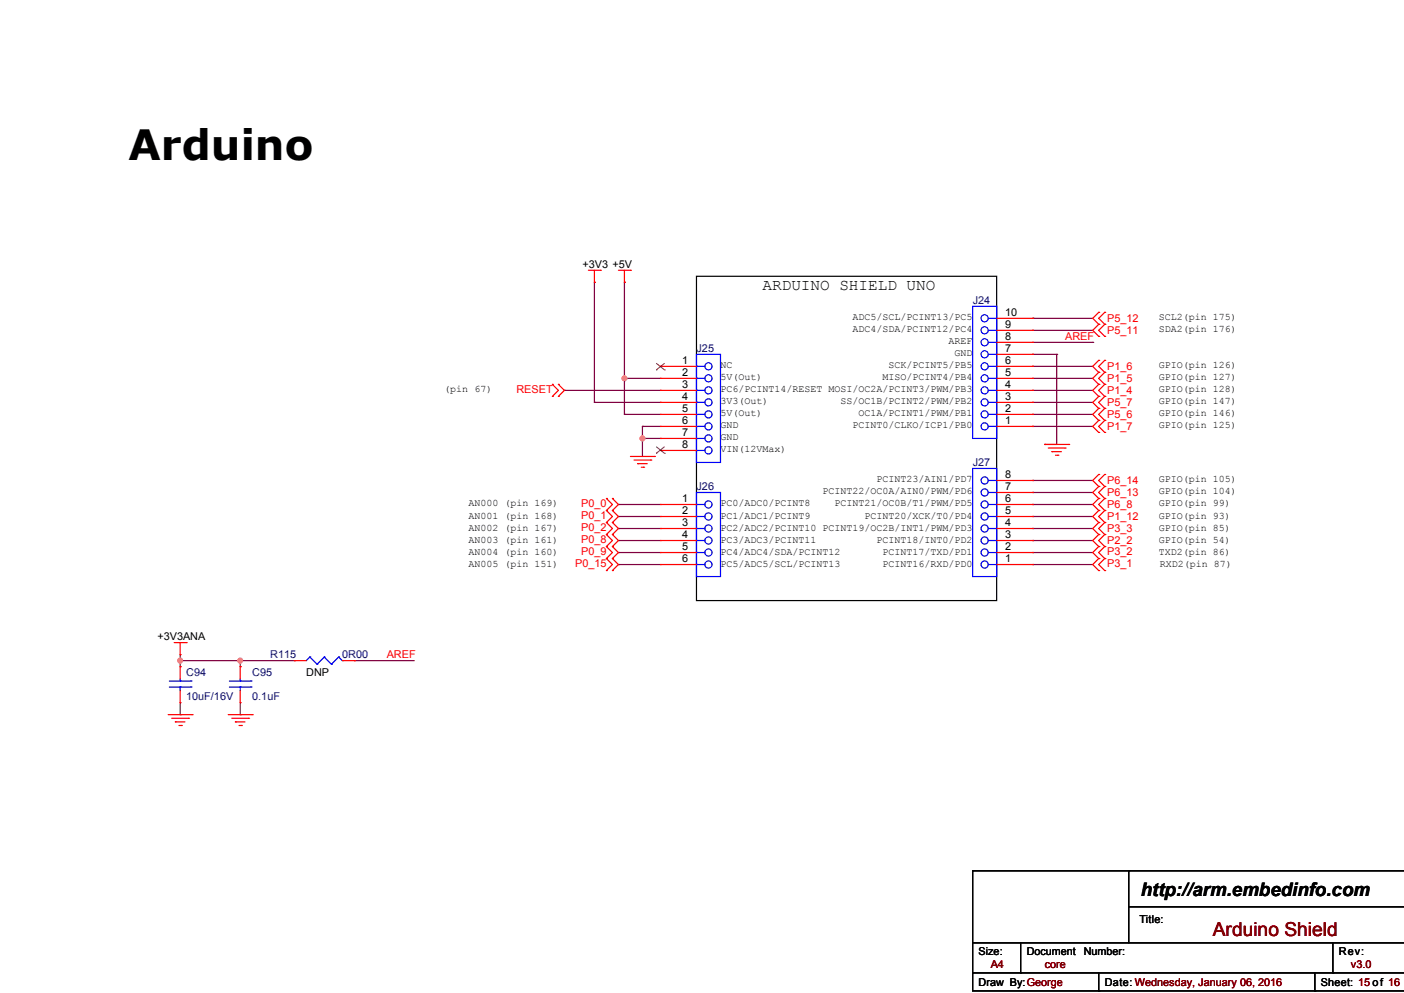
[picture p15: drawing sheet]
<svg xmlns="http://www.w3.org/2000/svg" width="297mm" height="210mm" viewBox="0 0 297 210" stroke-linecap="round" stroke-linejoin="round" font-family="sans-serif">
<defs><g id="words">
<text font-size="8.8" x="27.2" y="33.8">Arduino</text>
<text font-size="4.1" fill="#800000" x="256.6" y="198">Arduino Shield</text>
<text font-size="3.9" x="241.3" y="189.5">http://arm.embedinfo.com</text>
<text font-size="3.4" x="161.3" y="61.2">ARDUINO SHIELD UNO</text>
<g font-size="2.3">
<text x="123.2" y="56.7">+3V3 +5V</text>
<text x="212.6" y="71.9">8</text>
<text x="212.6" y="69.3">9</text>
<text x="212.6" y="66.8">10</text>
<text x="144.3" y="77">1</text>
<text x="212.6" y="77">6</text>
<text x="212.6" y="74.4">7</text>
<text x="144.3" y="79.5">2</text>
<text x="144.3" y="82">3</text>
<text x="212.6" y="82">4</text>
<text x="212.6" y="79.5">5</text>
<text x="144.3" y="84.6">4</text>
<text x="144.3" y="87.1">5</text>
<text x="144.3" y="89.7">6</text>
<text x="212.6" y="89.7">1</text>
<text x="212.6" y="87.1">2</text>
<text x="212.6" y="84.6">3</text>
<text x="144.3" y="92.2">7</text>
<text x="144.3" y="94.7">8</text>
<text x="212.6" y="101.1">8</text>
<text x="144.3" y="106.2">1</text>
<text x="212.6" y="106.2">6</text>
<text x="212.6" y="103.6">7</text>
<text x="144.3" y="108.7">2</text>
<text x="144.3" y="111.3">3</text>
<text x="144.3" y="113.8">4</text>
<text x="212.6" y="113.8">3</text>
<text x="212.6" y="111.3">4</text>
<text x="212.6" y="108.7">5</text>
<text x="144.3" y="116.3">5</text>
<text x="144.3" y="118.9">6</text>
<text x="212.6" y="118.9">1</text>
<text x="212.6" y="116.3">2</text>
<text x="33.3" y="135.4">+3V3ANA</text>
<text x="64.8" y="143">DNP</text>
<text x="241.1" y="195.1">Title:</text>
<text x="207" y="202">Size:</text>
<text x="217.2" y="202">Document</text>
<text x="229.2" y="202">Number:</text>
<text x="283.2" y="202">Rev:</text>
<text x="207" y="208.6">Draw By:George</text>
<text x="233.7" y="208.6">Date: Wednesday, January 06, 2016</text>
<text x="279.4" y="208.6">Sheet: 15 of 16</text>
</g>
<g font-size="2.3" fill="#000080">
<text x="205.8" y="64.3">J24</text>
<text x="147.3" y="74.5">J25</text>
<text x="205.8" y="98.6">J27</text>
<text x="147.3" y="103.7">J26</text>
<text x="39.4" y="143">C94</text>
<text x="53.4" y="143">C95</text>
<text x="57.2" y="139.2">R115</text>
<text x="72.4" y="139.2">0R00</text>
<text x="39.4" y="148.1">10uF/16V</text>
<text x="53.4" y="148.1">0.1uF</text>
</g>
<g font-size="2.3" fill="#f00">
<text x="225.3" y="71.9">AREF</text>
<text x="234.2" y="70.6">P5_11</text>
<text x="234.2" y="68.1">P5_12</text>
<text x="109.2" y="83.1">RESET</text>
<text x="234.2" y="80.8">P1_5</text>
<text x="234.2" y="78.3">P1_6</text>
<text x="234.2" y="83.3">P1_4</text>
<text x="234.2" y="85.9">P5_7</text>
<text x="234.2" y="88.4">P5_6</text>
<text x="234.2" y="91">P1_7</text>
<text x="123" y="107.2">P0_0</text>
<text x="234.2" y="104.9">P6_13</text>
<text x="234.2" y="107.5">P6_8</text>
<text x="234.2" y="102.4">P6_14</text>
<text x="123" y="109.8">P0_1</text>
<text x="123" y="112.3">P0_2</text>
<text x="234.2" y="110">P1_12</text>
<text x="234.2" y="112.6">P3_3</text>
<text x="121.7" y="119.9">P0_15</text>
<text x="123" y="114.8">P0_8</text>
<text x="123" y="117.4">P0_9</text>
<text x="234.2" y="115.1">P2_2</text>
<text x="234.2" y="119.9">P3_1</text>
<text x="234.2" y="117.4">P3_2</text>
<text x="81.8" y="139.2">AREF</text>
</g>
<g font-size="2.3" fill="#800000">
<text x="209.6" y="204.8">A4</text>
<text x="221" y="204.8">core</text>
<text x="285.8" y="204.8">v3.0</text>
</g>
<g font-size="2.1">
<text x="180.4" y="67.7">ADC5/SCL/PCINT13/PC5</text>
<text x="180.4" y="70.3">ADC4/SDA/PCINT12/PC4</text>
<text x="245.1" y="70.3">SDA2(pin 176)</text>
<text x="245.1" y="67.7">SCL2(pin 175)</text>
<text x="152.4" y="77.9">NC</text>
<text x="188" y="77.9">SCK/PCINT5/PB5</text>
<text x="200.7" y="72.8">AREF</text>
<text x="201.9" y="75.4">GND</text>
<text x="245.1" y="77.9">GPIO(pin 126)</text>
<text x="94" y="83">(pin 67)</text>
<text x="152.4" y="83">PC6/PCINT14/RESET MOSI/OC2A/PCINT3/PWM/PB3</text>
<text x="152.4" y="80.4">5V(Out)</text>
<text x="186.7" y="80.4">MISO/PCINT4/PB4</text>
<text x="245.1" y="83">GPIO(pin 128)</text>
<text x="245.1" y="80.4">GPIO(pin 127)</text>
<text x="152.4" y="85.5">3V3(Out)</text>
<text x="152.4" y="88.1">5V(Out)</text>
<text x="177.8" y="85.5">SS/OC1B/PCINT2/PWM/PB2</text>
<text x="181.6" y="88.1">OC1A/PCINT1/PWM/PB1</text>
<text x="245.1" y="88.1">GPIO(pin 146)</text>
<text x="245.1" y="85.5">GPIO(pin 147)</text>
<text x="152.4" y="90.6">GND</text>
<text x="152.4" y="95.7">VIN(12VMax)</text>
<text x="152.4" y="93.1">GND</text>
<text x="180.4" y="90.6">PCINT0/CLKO/ICP1/PB0</text>
<text x="245.1" y="90.6">GPIO(pin 125)</text>
<text x="99.1" y="107.1">AN000 (pin 169)</text>
<text x="152.4" y="107.1">PC0/ADC0/PCINT8</text>
<text x="174" y="104.6">PCINT22/OC0A/AIN0/PWM/PD6</text>
<text x="176.5" y="107.1">PCINT21/OC0B/T1/PWM/PD5</text>
<text x="185.4" y="102">PCINT23/AIN1/PD7</text>
<text x="245.1" y="107.1">GPIO(pin 99)</text>
<text x="245.1" y="104.6">GPIO(pin 104)</text>
<text x="245.1" y="102">GPIO(pin 105)</text>
<text x="99.1" y="112.2">AN002 (pin 167)</text>
<text x="99.1" y="109.7">AN001 (pin 168)</text>
<text x="152.4" y="112.2">PC2/ADC2/PCINT10 PCINT19/OC2B/INT1/PWM/PD3</text>
<text x="152.4" y="109.7">PC1/ADC1/PCINT9</text>
<text x="182.9" y="109.7">PCINT20/XCK/T0/PD4</text>
<text x="245.1" y="112.2">GPIO(pin 85)</text>
<text x="245.1" y="109.7">GPIO(pin 93)</text>
<text x="99.1" y="117.3">AN004 (pin 160)</text>
<text x="99.1" y="114.7">AN003 (pin 161)</text>
<text x="99.1" y="119.8">AN005 (pin 151)</text>
<text x="152.4" y="117.3">PC4/ADC4/SDA/PCINT12</text>
<text x="152.4" y="114.7">PC3/ADC3/PCINT11</text>
<text x="152.4" y="119.8">PC5/ADC5/SCL/PCINT13</text>
<text x="185.4" y="114.7">PCINT18/INT0/PD2</text>
<text x="186.7" y="119.8">PCINT16/RXD/PD0</text>
<text x="186.7" y="117.3">PCINT17/TXD/PD1</text>
<text x="245.1" y="117.3">TXD2(pin 86)</text>
<text x="245.1" y="114.7">GPIO(pin 54)</text>
<text x="245.4" y="119.8">RXD2(pin 87)</text>
</g>
</g></defs>
<g fill="none" stroke="#000" stroke-width=".25">
<path d="M147.3 58.4h63.5v68.6h-63.5zM205.8 199.4h91.2M215.9 199.4v6.4M238.8 184.2h.1M238.8 184.2v15.2M238.8 191.8h58.2M282 199.4v6.4M297 184.2h-91.2v25.4h91.2M205.8 205.8h.1M205.8 205.8h91.2M215.9 205.8h.1M232.4 209.6h.1"/>
<path d="M232.4 205.8v3.8M278.1 209.6h.1M278.1 205.8v3.8M282 205.8h.1"/>
</g>
<g fill="none" stroke="#800040" stroke-width=".25">
<path d="M125.7 59.7h.1M125.7 59.7v25.4M132.1 59.7h.1M132.1 59.7v27.9M218.5 74.9h.1M218.5 77.5h.1M218.5 69.9h.1M218.5 67.3h.1M218.5 74.9h5M218.5 77.5h12.7M218.5 69.9h12.7M218.5 67.3h12.7"/>
<path d="M218.5 72.4h12.7M223.5 74.9h.1M223.5 74.9v19.1h-2.5M231.2 72.4h.1M119.4 82.6h.1M119.4 82.6h20.3M125.7 85.1h.1M125.7 85.1h14M132.1 80h.1M132.1 87.6h.1M132.1 87.6h7.6M132.1 80h7.6"/>
<path d="M135.9 92.7h.1M135.9 90.2h.1M135.9 92.7h3.8M135.9 90.2h3.8M135.9 90.2v6.3M218.5 87.6h.1M218.5 85.1h.1M218.5 82.6h.1M218.5 80h.1M218.5 90.2h.1M218.5 87.6h12.7M218.5 82.6h12.7"/>
<path d="M218.5 90.2h12.7M218.5 80h12.7M218.5 85.1h12.7M221 94h.1M130.8 111.8h.1M130.8 109.2h.1M130.8 106.7h.1M130.8 119.4h.1M130.8 116.9h.1M130.8 114.3h.1M130.8 111.8h8.9M130.8 109.2h8.9"/>
<path d="M130.8 106.7h8.9M130.8 119.4h8.9M130.8 116.9h8.9M130.8 114.3h8.9M218.5 111.8h.1M218.5 106.7h.1M218.5 104.2h.1M218.5 101.6h.1M218.5 114.3h.1M218.5 116.9h.1M218.5 119.4h.1M218.5 109.2h.1"/>
<path d="M218.5 111.8h12.7M218.5 109.2h12.7M218.5 106.7h12.7M218.5 119.4h12.7M218.5 116.9h12.7M218.5 114.3h12.7M218.5 104.2h12.7M218.5 101.6h12.7M38.1 139.7h.1M38.1 138.4v2.6M38.1 139.7h24.1M50.8 139.7h.1"/>
<path d="M50.8 139.7v1.3M62.2 139.7h.1M74.9 139.7h.1M74.9 139.7h12.7M38.1 141h.1M38.1 151.1h.1M38.1 148.6v2.5M50.8 141h.1M50.8 151.1h.1M50.8 148.6v2.5"/>
</g>
<g fill="#f0f" stroke="#f0f" stroke-width=".25">
<circle cx="132.1" cy="80" r=".5"/>
<circle cx="135.9" cy="92.7" r=".5"/>
<circle cx="38.1" cy="139.7" r=".5"/>
<circle cx="50.8" cy="139.7" r=".5"/>
</g>
<g fill="none" stroke="#f00" stroke-width=".25">
<path d="M124.5 57.2h2.5M125.7 59.7h.1M125.7 57.2v2.5M127 57.2h.1M130.8 57.2h2.6M132.1 59.7h.1M132.1 57.2v2.5M133.4 57.2h.1M139.7 77.5h.1M139.7 77.5h7.6M210.8 77.5h7.7M210.8 74.9h7.7"/>
<path d="M210.8 72.4h7.7M210.8 69.9h7.7M210.8 67.3h7.7M218.5 77.5h.1M218.5 74.9h.1M218.5 72.4h.1M218.5 69.9h.1M218.5 67.3h.1M232.4 68.6h.1M232.4 71.1h.1M232.4 66.1h.1M232.4 78.8h.1"/>
<path d="M232.4 76.2h.1M232.4 68.6l-1.2 1.3 1.2 1.2M232.4 66.1l-1.2 1.2 1.2 1.3M232.4 78.8l-1.2 1.2 1.2 1.3M232.4 76.2l-1.2 1.3 1.2 1.3M233.7 71.1h.1M233.7 68.6h.1M233.7 66.1h.1M233.7 78.8h.1M233.7 76.2h.1M233.7 68.6l-1.3 1.3 1.3 1.2M233.7 66.1l-1.3 1.2 1.3 1.3"/>
<path d="M233.7 78.8l-1.3 1.2 1.3 1.3M233.7 76.2l-1.3 1.3 1.3 1.3M116.9 81.3h.1M116.9 83.8h.1M116.9 81.3l1.2 1.3-1.2 1.2M118.1 83.8h.1M118.1 81.3h.1M118.1 81.3l1.3 1.3-1.3 1.2M133.4 96.5h5M134.1 97.3h3.6M134.9 98.1h.1M134.9 98.1h2"/>
<path d="M135.6 98.8h.6M136.2 98.8h.1M137.7 97.3h.1M138.4 96.5h.1M139.7 80h.1M139.7 82.6h.1M139.7 85.1h.1M139.7 87.6h.1M139.7 90.2h.1M139.7 92.7h.1M139.7 95.3h.1M139.7 80h7.6"/>
<path d="M139.7 82.6h7.6M139.7 85.1h7.6M139.7 87.6h7.6M139.7 90.2h7.6M139.7 92.7h7.6M139.7 95.3h7.6M210.8 80h7.7M210.8 82.6h7.7M210.8 85.1h7.7M210.8 87.6h7.7M210.8 90.2h7.7M218.5 90.2h.1"/>
<path d="M218.5 87.6h.1M218.5 85.1h.1M218.5 82.6h.1M218.5 80h.1M221 94h5.1M221.8 94.8h3.5M222.5 95.5h.1M222.5 95.5h2M223.3 96.3h.5M223.8 96.3h.1M225.3 94.8h.1M226.1 94h.1"/>
<path d="M232.4 81.3h.1M232.4 83.8h.1M232.4 86.4h.1M232.4 88.9h.1M232.4 91.5h.1M232.4 83.8l-1.2 1.3 1.2 1.3M232.4 81.3l-1.2 1.3 1.2 1.2M232.4 88.9l-1.2 1.3 1.2 1.3M232.4 86.4l-1.2 1.2 1.2 1.3M233.7 81.3h.1M233.7 86.4h.1M233.7 83.8h.1"/>
<path d="M233.7 91.5h.1M233.7 88.9h.1M233.7 83.8l-1.3 1.3 1.3 1.3M233.7 81.3l-1.3 1.3 1.3 1.2M233.7 88.9l-1.3 1.3 1.3 1.3M233.7 86.4l-1.3 1.2 1.3 1.3M128.3 108h.1M128.3 110.5h.1M128.3 105.4h.1M128.3 113h.1M128.3 115.6h.1M128.3 118.1h.1"/>
<path d="M128.3 108l1.3 1.2-1.3 1.3M128.3 105.4l1.3 1.3-1.3 1.3M128.3 113l1.3 1.3-1.3 1.3M128.3 110.5l1.3 1.3-1.3 1.2M128.3 118.1l1.3 1.3-1.3 1.3M128.3 115.6l1.3 1.3-1.3 1.2M129.6 110.5h.1M129.6 108h.1M129.6 105.4h.1M129.6 115.6h.1M129.6 113h.1M129.6 118.1h.1"/>
<path d="M129.6 108l1.2 1.2-1.2 1.3M129.6 105.4l1.2 1.3-1.2 1.3M129.6 113l1.2 1.3-1.2 1.3M129.6 110.5l1.2 1.3-1.2 1.2M129.6 118.1l1.2 1.3-1.2 1.3M129.6 115.6l1.2 1.3-1.2 1.2M139.7 106.7h.1M139.7 109.2h.1M139.7 111.8h.1M139.7 114.3h.1M139.7 116.9h.1M139.7 119.4h.1"/>
<path d="M139.7 119.4h7.6M139.7 116.9h7.6M139.7 114.3h7.6M139.7 111.8h7.6M139.7 109.2h7.6M139.7 106.7h7.6M210.8 119.4h7.7M210.8 116.9h7.7M210.8 114.3h7.7M210.8 111.8h7.7M210.8 109.2h7.7M210.8 106.7h7.7"/>
<path d="M210.8 104.2h7.7M210.8 101.6h7.7M218.5 119.4h.1M218.5 116.9h.1M218.5 114.3h.1M218.5 111.8h.1M218.5 109.2h.1M218.5 106.7h.1M218.5 104.2h.1M218.5 101.6h.1M232.4 108h.1M232.4 110.5h.1"/>
<path d="M232.4 102.9h.1M232.4 105.4h.1M232.4 113h.1M232.4 115.6h.1M232.4 118.1h.1M232.4 100.3h.1M232.4 108l-1.2 1.2 1.2 1.3M232.4 102.9l-1.2 1.3 1.2 1.2M232.4 110.5l-1.2 1.3 1.2 1.2M232.4 105.4l-1.2 1.3 1.2 1.3M232.4 113l-1.2 1.3 1.2 1.3M232.4 118.1l-1.2 1.3 1.2 1.3"/>
<path d="M232.4 100.3l-1.2 1.3 1.2 1.3M232.4 115.6l-1.2 1.3 1.2 1.2M233.7 110.5h.1M233.7 108h.1M233.7 105.4h.1M233.7 102.9h.1M233.7 113h.1M233.7 115.6h.1M233.7 118.1h.1M233.7 100.3h.1M233.7 108l-1.3 1.2 1.3 1.3M233.7 102.9l-1.3 1.3 1.3 1.2"/>
<path d="M233.7 110.5l-1.3 1.3 1.3 1.2M233.7 105.4l-1.3 1.3 1.3 1.3M233.7 113l-1.3 1.3 1.3 1.3M233.7 118.1l-1.3 1.3 1.3 1.3M233.7 100.3l-1.3 1.3 1.3 1.3M233.7 115.6l-1.3 1.3 1.3 1.2M36.8 135.9h2.6M38.1 138.4h.1M38.1 135.9v2.5M39.4 135.9h.1M62.2 139.7h.1M62.2 139.7h2.6"/>
<path d="M72.4 139.7h2.5M74.9 139.7h.1M128.3 120.7h.1M129.6 120.7h.1M232.4 120.7h.1M233.7 120.7h.1M35.6 151.1h5.1M36.3 151.9h3.6M37.1 152.7h.1M37.1 152.7h2M37.9 153.4h.5M38.1 141h.1"/>
<path d="M38.1 148.6h.1M38.1 141v2.5M38.1 146.1v2.5M38.4 153.4h.1M39.9 151.9h.1M40.7 151.1h.1M48.3 151.1h5.1M49 151.9h3.6M49.8 152.7h.1M49.8 152.7h2M50.6 153.4h.5M50.8 141h.1"/>
<path d="M50.8 148.6h.1M50.8 141v2.5M50.8 146.1v2.5M51.1 153.4h.1M52.6 151.9h.1M53.4 151.1h.1"/>
</g>
<g fill="none" stroke="#00f" stroke-width=".25">
<path d="M147.3 74.9h5.1v22.9h-5.1zM147.3 77.5h.1M147.3 77.5h1.8M205.8 64.8h5v27.9h-5zM209.1 77.5h1.7M209.1 74.9h1.7M209.1 72.4h1.7M209.1 69.9h1.7M209.1 67.3h1.7M210.8 77.5h.1M210.8 74.9h.1M210.8 72.4h.1"/>
<path d="M210.8 69.9h.1M210.8 67.3h.1M147.3 80h.1M147.3 82.6h.1M147.3 85.1h.1M147.3 87.6h.1M147.3 90.2h.1M147.3 92.7h.1M147.3 95.3h.1M147.3 80h1.8M147.3 82.6h1.8M147.3 85.1h1.8"/>
<path d="M147.3 87.6h1.8M147.3 90.2h1.8M147.3 92.7h1.8M147.3 95.3h1.8M205.8 99.1h5v22.8h-5zM209.1 80h1.7M209.1 82.6h1.7M209.1 85.1h1.7M209.1 87.6h1.7M209.1 90.2h1.7M210.8 90.2h.1M210.8 87.6h.1"/>
<path d="M210.8 85.1h.1M210.8 82.6h.1M210.8 80h.1M147.3 104.2h5.1v17.7h-5.1zM147.3 106.7h.1M147.3 109.2h.1M147.3 111.8h.1M147.3 114.3h.1M147.3 116.9h.1M147.3 119.4h.1M147.3 119.4h1.8M147.3 116.9h1.8"/>
<path d="M147.3 114.3h1.8M147.3 111.8h1.8M147.3 109.2h1.8M147.3 106.7h1.8M209.1 119.4h1.7M209.1 116.9h1.7M209.1 114.3h1.7M209.1 111.8h1.7M209.1 109.2h1.7M209.1 106.7h1.7M209.1 104.2h1.7M209.1 101.6h1.7"/>
<path d="M210.8 119.4h.1M210.8 116.9h.1M210.8 114.3h.1M210.8 111.8h.1M210.8 109.2h.1M210.8 106.7h.1M210.8 104.2h.1M210.8 101.6h.1M65.5 138.9h.1M65.5 138.9l-.7 .8M65.5 138.9l1.6 1.6M68.6 138.9h.1"/>
<path d="M68.6 138.9l-1.5 1.6M68.6 138.9l1.5 1.6M71.6 138.9h.1M71.6 138.9l-1.5 1.6M71.6 138.9l.8 .8M72.4 139.7h.1M35.8 145.3h4.6M35.8 144h4.6M38.1 144h.1M38.1 145.3h.1M38.1 143.5v.5M38.1 145.3v.8"/>
<path d="M40.4 145.3h.1M40.4 144h.1M48.5 145.3h4.6M48.5 144h4.6M50.8 144h.1M50.8 145.3h.1M50.8 143.5v.5M50.8 145.3v.8M53.1 145.3h.1M53.1 144h.1M67.1 140.5h.1M70.1 140.5h.1"/>
<circle cx="149.9" cy="77.5" r=".76"/>
<circle cx="208.3" cy="77.5" r=".76"/>
<circle cx="208.3" cy="74.9" r=".76"/>
<circle cx="208.3" cy="72.4" r=".76"/>
<circle cx="208.3" cy="69.9" r=".76"/>
<circle cx="208.3" cy="67.3" r=".76"/>
<circle cx="149.9" cy="90.2" r=".76"/>
<circle cx="149.9" cy="92.7" r=".76"/>
<circle cx="149.9" cy="95.3" r=".76"/>
<circle cx="149.9" cy="87.6" r=".76"/>
<circle cx="149.9" cy="80" r=".76"/>
<circle cx="149.9" cy="82.6" r=".76"/>
<circle cx="149.9" cy="85.1" r=".76"/>
<circle cx="208.3" cy="87.6" r=".76"/>
<circle cx="208.3" cy="90.2" r=".76"/>
<circle cx="208.3" cy="82.6" r=".76"/>
<circle cx="208.3" cy="80" r=".76"/>
<circle cx="208.3" cy="85.1" r=".76"/>
<circle cx="149.9" cy="111.8" r=".76"/>
<circle cx="149.9" cy="116.8" r=".76"/>
<circle cx="149.9" cy="119.4" r=".76"/>
<circle cx="149.9" cy="106.7" r=".76"/>
<circle cx="149.9" cy="109.2" r=".76"/>
<circle cx="149.9" cy="114.3" r=".76"/>
<circle cx="208.3" cy="116.8" r=".76"/>
<circle cx="208.3" cy="106.7" r=".76"/>
<circle cx="208.3" cy="119.4" r=".76"/>
<circle cx="208.3" cy="111.8" r=".76"/>
<circle cx="208.3" cy="109.2" r=".76"/>
<circle cx="208.3" cy="104.1" r=".76"/>
<circle cx="208.3" cy="101.6" r=".76"/>
<circle cx="208.3" cy="114.3" r=".76"/>
</g>
<path d="M138.8 78.2h.1M138.8 76.8l1.8 1.4M140.6 78.2h.1M140.6 76.8l-1.8 1.4M138.8 95.9h.1M138.8 94.5l1.8 1.4M140.6 95.9h.1M140.6 94.5l-1.8 1.4" fill="none" stroke="#804000" stroke-width=".21"/>
<use href="#words"/>
</svg>
